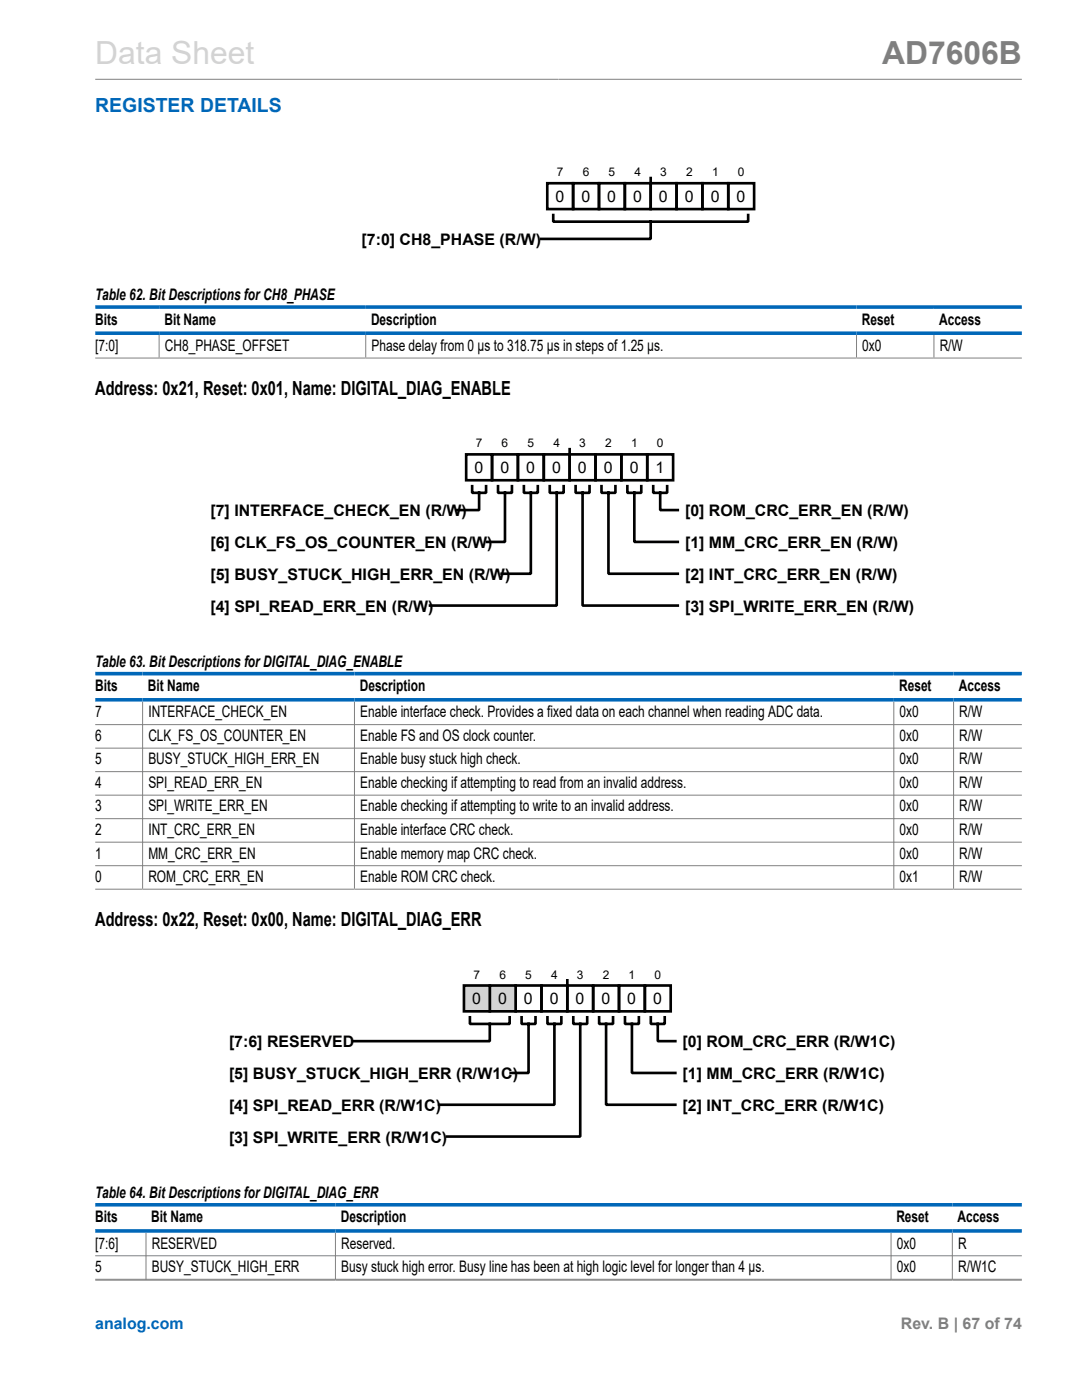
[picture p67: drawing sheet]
<svg xmlns="http://www.w3.org/2000/svg" width="216mm" height="279mm" viewBox="0 0 216 279" stroke-linecap="round" stroke-linejoin="round" font-family="sans-serif">
<defs><g id="words">
<text font-size="6.3" fill="#d3d3d3" x="19" y="12.7">Data Sheet</text>
<text font-size="6.3" fill="#808080" x="176" y="12.7">AD7606B</text>
<text font-size="3.9" fill="#0067b8" x="19" y="22.3">REGISTER DETAILS</text>
<g font-size="3.9">
<text x="19" y="78.8">Address: 0x21, Reset: 0x01, Name: DIGITAL_DIAG_ENABLE</text>
<text x="19" y="184.8">Address: 0x22, Reset: 0x00, Name: DIGITAL_DIAG_ERR</text>
</g>
<g font-size="3.2">
<text x="110.9" y="40.3">0</text>
<text x="116" y="40.3">0</text>
<text x="121.2" y="40.3">0</text>
<text x="126.3" y="40.3">0</text>
<text x="131.5" y="40.3">0</text>
<text x="136.7" y="40.3">0</text>
<text x="141.8" y="40.3">0</text>
<text x="147" y="40.3">0</text>
<text x="72.2" y="48.9">[7:0] CH8_PHASE (R/W)</text>
<text x="19" y="59.9">Table 62. Bit Descriptions for CH8_PHASE</text>
<text x="19" y="64.8">Bits</text>
<text x="32.8" y="64.8">Bit Name</text>
<text x="74" y="64.8">Description</text>
<text x="172" y="64.8">Reset</text>
<text x="187.4" y="64.8">Access</text>
<text x="19" y="70">[7:0]</text>
<text x="32.9" y="70">CH8_PHASE_OFFSET</text>
<text x="74.1" y="70">Phase delay from 0 μs to 318.75 μs in steps of 1.25 μs.</text>
<text x="172.1" y="70">0x0</text>
<text x="187.5" y="70">R/W</text>
<text x="94.7" y="94.5">0</text>
<text x="99.8" y="94.5">0</text>
<text x="105" y="94.5">0</text>
<text x="110.2" y="94.5">0</text>
<text x="115.3" y="94.5">0</text>
<text x="120.5" y="94.5">0</text>
<text x="125.6" y="94.5">0</text>
<text x="130.8" y="94.5">1</text>
<text x="42" y="103">[7] INTERFACE_CHECK_EN (R/W)</text>
<text x="136.7" y="103">[0] ROM_CRC_ERR_EN (R/W)</text>
<text x="42" y="109.3">[6] CLK_FS_OS_COUNTER_EN (R/W)</text>
<text x="136.7" y="109.3">[1] MM_CRC_ERR_EN (R/W)</text>
<text x="42" y="115.7">[5] BUSY_STUCK_HIGH_ERR_EN (R/W)</text>
<text x="136.7" y="115.7">[2] INT_CRC_ERR_EN (R/W)</text>
<text x="42" y="122">[4] SPI_READ_ERR_EN (R/W)</text>
<text x="136.7" y="122">[3] SPI_WRITE_ERR_EN (R/W)</text>
<text x="19" y="133.1">Table 63. Bit Descriptions for DIGITAL_DIAG_ENABLE</text>
<text x="19" y="138">Bits</text>
<text x="29.5" y="138">Bit Name</text>
<text x="71.8" y="138">Description</text>
<text x="179.4" y="138">Reset</text>
<text x="191.3" y="138">Access</text>
<text x="19" y="143.2">7</text>
<text x="29.6" y="143.2">INTERFACE_CHECK_EN</text>
<text x="71.9" y="143.2">Enable interface check. Provides a fixed data on each channel when reading ADC data.</text>
<text x="179.5" y="143.2">0x0</text>
<text x="191.4" y="143.2">R/W</text>
<text x="19" y="147.9">6</text>
<text x="29.6" y="147.9">CLK_FS_OS_COUNTER_EN</text>
<text x="71.9" y="147.9">Enable FS and OS clock counter.</text>
<text x="179.5" y="147.9">0x0</text>
<text x="191.4" y="147.9">R/W</text>
<text x="19" y="152.6">5</text>
<text x="29.6" y="152.6">BUSY_STUCK_HIGH_ERR_EN</text>
<text x="71.9" y="152.6">Enable busy stuck high check.</text>
<text x="179.5" y="152.6">0x0</text>
<text x="191.4" y="152.6">R/W</text>
<text x="19" y="157.3">4</text>
<text x="19" y="162">3</text>
<text x="29.6" y="157.3">SPI_READ_ERR_EN</text>
<text x="29.6" y="162">SPI_WRITE_ERR_EN</text>
<text x="71.9" y="157.3">Enable checking if attempting to read from an invalid address.</text>
<text x="71.9" y="162">Enable checking if attempting to write to an invalid address.</text>
<text x="179.5" y="157.3">0x0</text>
<text x="179.5" y="162">0x0</text>
<text x="191.4" y="157.3">R/W</text>
<text x="191.4" y="162">R/W</text>
<text x="19" y="166.6">2</text>
<text x="29.6" y="166.6">INT_CRC_ERR_EN</text>
<text x="71.9" y="166.6">Enable interface CRC check.</text>
<text x="179.5" y="166.6">0x0</text>
<text x="191.4" y="166.6">R/W</text>
<text x="19" y="171.3">1</text>
<text x="29.6" y="171.3">MM_CRC_ERR_EN</text>
<text x="71.9" y="171.3">Enable memory map CRC check.</text>
<text x="179.5" y="171.3">0x0</text>
<text x="191.4" y="171.3">R/W</text>
<text x="19" y="176">0</text>
<text x="29.6" y="176">ROM_CRC_ERR_EN</text>
<text x="71.9" y="176">Enable ROM CRC check.</text>
<text x="179.5" y="176">0x1</text>
<text x="191.4" y="176">R/W</text>
<text x="94.2" y="200.4">0</text>
<text x="99.4" y="200.4">0</text>
<text x="104.5" y="200.4">0</text>
<text x="109.7" y="200.4">0</text>
<text x="114.9" y="200.4">0</text>
<text x="120" y="200.4">0</text>
<text x="125.2" y="200.4">0</text>
<text x="130.3" y="200.4">0</text>
<text x="45.7" y="209">[7:6] RESERVED</text>
<text x="136.2" y="209">[0] ROM_CRC_ERR (R/W1C)</text>
<text x="45.7" y="215.3">[5] BUSY_STUCK_HIGH_ERR (R/W1C)</text>
<text x="136.2" y="215.3">[1] MM_CRC_ERR (R/W1C)</text>
<text x="45.7" y="221.7">[4] SPI_READ_ERR (R/W1C)</text>
<text x="136.2" y="221.7">[2] INT_CRC_ERR (R/W1C)</text>
<text x="45.7" y="228">[3] SPI_WRITE_ERR (R/W1C)</text>
<text x="19" y="239.1">Table 64. Bit Descriptions for DIGITAL_DIAG_ERR</text>
<text x="19" y="244">Bits</text>
<text x="30.2" y="244">Bit Name</text>
<text x="68" y="244">Description</text>
<text x="178.9" y="244">Reset</text>
<text x="191.1" y="244">Access</text>
<text x="19" y="249.2">[7:6]</text>
<text x="30.3" y="249.2">RESERVED</text>
<text x="68.1" y="249.2">Reserved.</text>
<text x="178.9" y="249.2">0x0</text>
<text x="191.2" y="249.2">R</text>
<text x="19" y="253.9">5</text>
<text x="30.3" y="253.9">BUSY_STUCK_HIGH_ERR</text>
<text x="68.1" y="253.9">Busy stuck high error. Busy line has been at high logic level for longer than 4 μs.</text>
<text x="178.9" y="253.9">0x0</text>
<text x="191.2" y="253.9">R/W1C</text>
</g>
<text font-size="3.2" fill="#0067b8" x="19" y="265.3">analog.com</text>
<text font-size="3.2" fill="#808080" x="179.8" y="265.3">Rev. B | 67 of 74</text>
<g font-size="2.4">
<text x="111.1" y="35.2">7</text>
<text x="116.3" y="35.2">6</text>
<text x="121.4" y="35.2">5</text>
<text x="126.6" y="35.2">4</text>
<text x="131.8" y="35.2">3</text>
<text x="136.9" y="35.2">2</text>
<text x="142.1" y="35.2">1</text>
<text x="147.2" y="35.2">0</text>
<text x="94.9" y="89.3">7</text>
<text x="100.1" y="89.3">6</text>
<text x="105.3" y="89.3">5</text>
<text x="110.4" y="89.3">4</text>
<text x="115.6" y="89.3">3</text>
<text x="120.7" y="89.3">2</text>
<text x="125.9" y="89.3">1</text>
<text x="131.1" y="89.3">0</text>
<text x="94.5" y="195.3">7</text>
<text x="99.6" y="195.3">6</text>
<text x="104.8" y="195.3">5</text>
<text x="110" y="195.3">4</text>
<text x="115.1" y="195.3">3</text>
<text x="120.3" y="195.3">2</text>
<text x="125.4" y="195.3">1</text>
<text x="130.6" y="195.3">0</text>
</g>
</g></defs>
<g fill="none" stroke="#808080" stroke-width=".2">
<path d="M19 15.8h184.9M19 71.5h184.9M31.8 66.9v4.5M73 66.9v4.5M170.9 66.9v4.5M186.4 66.9v4.5M19 144.6h184.9M19 149.3h184.9M19 154h184.9M19 158.7h184.9M28.5 140v37.4M70.7 140v37.4"/>
<path d="M178.3 140v37.4M190.3 140v37.4M19 163.4h184.9M19 168.1h184.9M19 172.8h184.9M19 177.5h184.9"/>
</g>
<g fill="none" stroke="#000" stroke-width=".53">
<path d="M109.2 36.6h5.2v5.1h-5.2zM114.4 36.6h5.1v5.1h-5.1zM119.5 36.6h5.2v5.1h-5.2zM124.7 36.6h5.1v5.1h-5.1zM129.8 36.6h5.2v5.1h-5.2zM129.8 35.5v1.1M135 36.6h5.2v5.1h-5.2zM140.2 36.6h5.1v5.1h-5.1zM145.3 36.6h5.2v5.1h-5.2zM110.4 42.9v1.3h38.9v-1.3M129.8 44.2v3.5h-21.8M93 90.7h5.2v5.1h-5.2z"/>
<path d="M94.2 97v1.4h2.8v-1.4M95.6 98.4v3.4h-4.5M98.2 90.7h5.1v5.1h-5.1zM99.4 97v1.4h2.8v-1.4M100.8 98.4v9.8h-3.6M103.3 90.7h5.2v5.1h-5.2zM104.5 97v1.4h2.8v-1.4M105.9 98.4v16.1h-5.8M108.5 90.7h5.2v5.1h-5.2zM109.7 97v1.4h2.8v-1.4M111.1 98.4v22.5h-25.3M113.7 90.7h5.1v5.1h-5.1z"/>
<path d="M113.7 89.6v1.1M114.9 97v1.4h2.7v-1.4M116.2 98.4v22.5h19M118.8 90.7h5.2v5.1h-5.2zM120 97v1.4h2.8v-1.4M121.4 98.4v16.1h13.8M124 90.7h5.2v5.1h-5.2zM125.2 97v1.4h2.8v-1.4M126.6 98.4v9.8h8.6M129.2 90.7h5.1v5.1h-5.1zM130.3 97v1.4h2.8v-1.4M131.7 98.4v3.4h3.5"/>
<path d="M102.9 196.7h5.1v5.1h-5.1zM108 196.7h5.2v5.1h-5.2zM113.2 196.7h5.2v5.1h-5.2zM118.4 196.7h5.1v5.1h-5.1zM123.5 196.7h5.2v5.1h-5.2zM128.7 196.7h5.1v5.1h-5.1z"/>
</g>
<path d="M19 61.3h184.9M19 66.5h184.9M19 134.4h184.9M19 139.7h184.9" fill="none" stroke="#0067b8" stroke-width=".71"/>
<path d="M97.7 196.7h5.2v5.1h-5.2z" fill-rule="evenodd" fill="#d3d3d3"/>
<path d="M97.7 196.7h5.2v5.1h-5.2z" fill="none" stroke="#000" stroke-width=".53"/>
<path d="M92.6 196.7h5.1v5.1h-5.1z" fill-rule="evenodd" fill="#d3d3d3"/>
<g fill="none" stroke="#000" stroke-width=".53">
<path d="M92.6 196.7h5.1v5.1h-5.1zM113.2 195.6v1.1M93.8 203v1.3h7.9v-1.3M97.7 204.3v3.5h-27.3M104.1 203v1.3h2.8v-1.3M105.5 204.3v9.8h-3.6M109.2 203v1.3h2.8v-1.3M110.6 204.3v16.2h-23M114.4 203v1.3h2.8v-1.3M115.8 204.3v22.5h-26.6M119.5 203v1.3h2.8v-1.3M120.9 204.3v16.2h13.9"/>
<path d="M124.7 203v1.3h2.8v-1.3M126.1 204.3v9.8h8.7M129.9 203v1.3h2.7v-1.3M131.3 204.3v3.5h3.5"/>
</g>
<path d="M19 240.4h184.9M19 245.7h184.9" fill="none" stroke="#0067b8" stroke-width=".71"/>
<path d="M19 250.6h184.9M19 255.3h184.9M19 255.5h184.9M29.1 246v9.4M66.9 246v9.4M177.8 246v9.4M190 246v9.4" fill="none" stroke="#808080" stroke-width=".2"/>
<use href="#words"/>
</svg>
